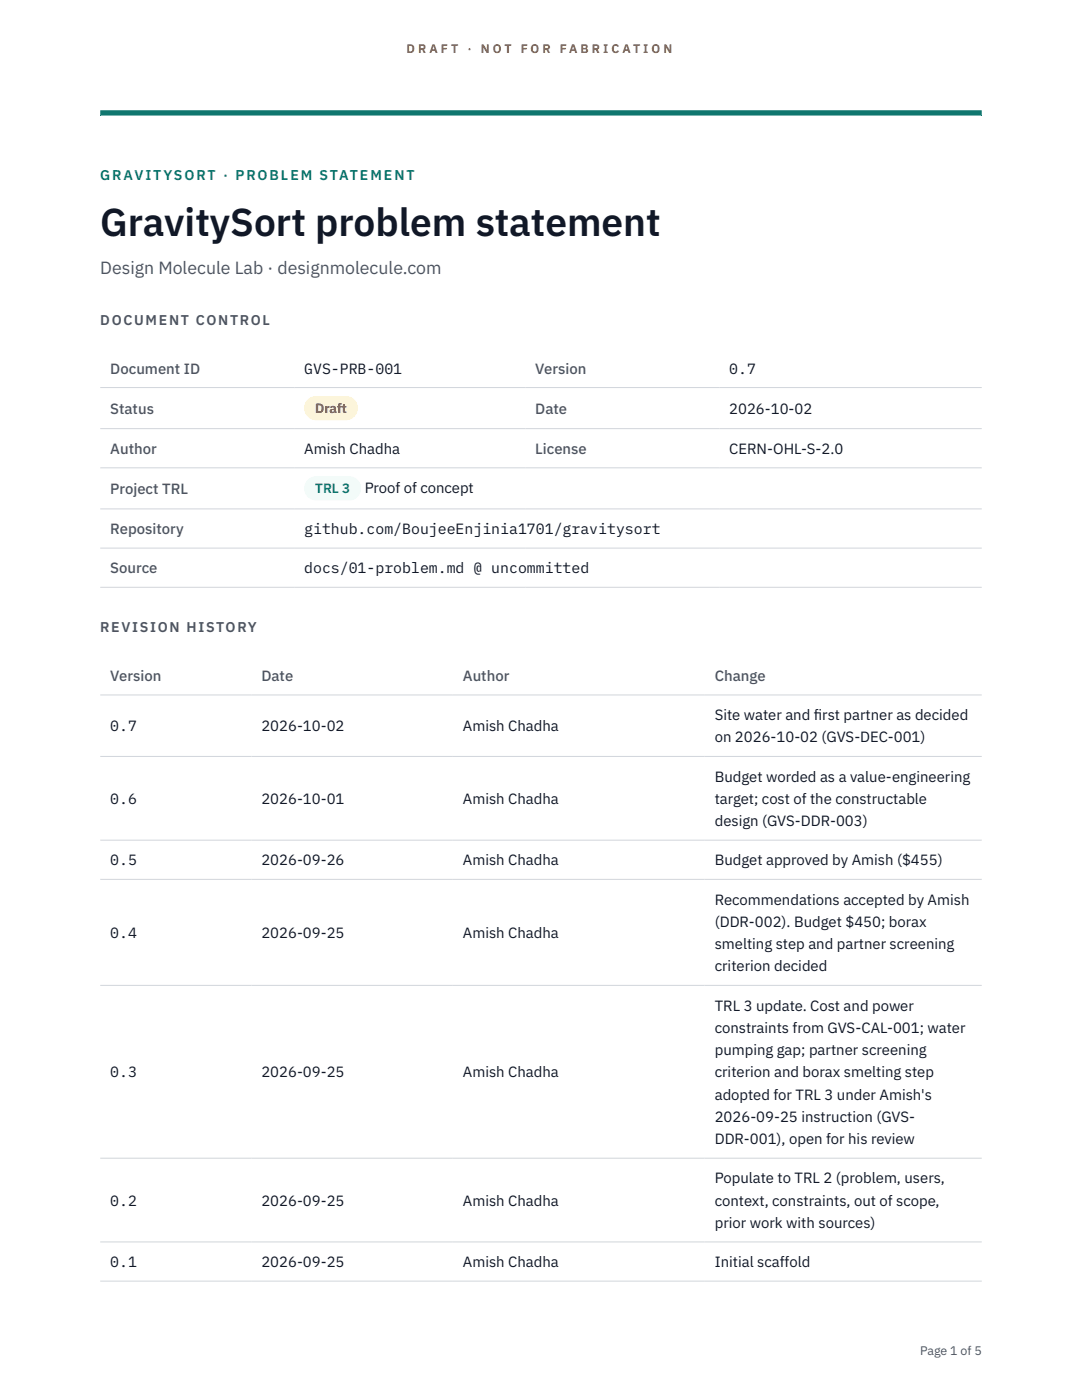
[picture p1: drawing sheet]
<svg xmlns="http://www.w3.org/2000/svg" width="216mm" height="279mm" viewBox="0 0 216 279" stroke-linecap="round" stroke-linejoin="round" font-family="sans-serif">
<defs><g id="words">
<text font-size="7.8" fill="#111827" x="20" y="47.1">GravitySort problem statement</text>
<text font-size="3.5" fill="#4b5563" x="20" y="54.6">Design Molecule Lab · designmolecule.com</text>
<g font-size="3" fill="#4b5563">
<text x="22" y="74.5">Document ID</text>
<text x="106.8" y="74.5">Version</text>
<text x="22" y="82.6">Status</text>
<text x="106.8" y="82.6">Date</text>
<text x="22" y="90.6">Author</text>
<text x="106.8" y="90.6">License</text>
<text x="22" y="98.6">Project TRL</text>
<text x="22" y="106.6">Repository</text>
<text x="22" y="114.4">Source</text>
<text x="22" y="135.9">Version</text>
<text x="52.2" y="135.9">Date</text>
<text x="92.4" y="135.9">Author</text>
<text x="142.6" y="135.9">Change</text>
</g>
<g font-size="3" fill="#111827">
<text x="60.7" y="74.5">GVS-PRB-001</text>
<text x="145.5" y="74.5">0.7</text>
<text x="145.5" y="82.6">2026-10-02</text>
<text x="60.7" y="90.6">Amish Chadha</text>
<text x="145.5" y="90.6">CERN-OHL-S-2.0</text>
<text x="72.8" y="98.5">Proof of concept</text>
<text x="60.7" y="106.6">github.com/BoujeeEnjinia1701/gravitysort</text>
<text x="60.7" y="114.4">docs/01-problem.md @ uncommitted</text>
<text x="142.6" y="143.7">Site water and f</text>
<text x="162.4" y="143.7">irst partner as decided</text>
<text x="22" y="145.9">0.7</text>
<text x="52.2" y="145.9">2026-10-02</text>
<text x="92.4" y="145.9">Amish Chadha</text>
<text x="142.6" y="148.2">on 2026-10-02 (GVS-DEC-001)</text>
<text x="142.6" y="156">Budget worded as a value-engineering</text>
<text x="22" y="160.4">0.6</text>
<text x="52.2" y="160.4">2026-10-01</text>
<text x="92.4" y="160.4">Amish Chadha</text>
<text x="142.6" y="160.4">target; cost of the constructable</text>
<text x="142.6" y="164.9">design (GVS-DDR-003)</text>
<text x="22" y="172.7">0.5</text>
<text x="52.2" y="172.7">2026-09-26</text>
<text x="92.4" y="172.7">Amish Chadha</text>
<text x="142.6" y="172.7">Budget approved by Amish ($455)</text>
<text x="142.6" y="180.5">Recommendations accepted by Amish</text>
<text x="142.6" y="185">(DDR-002). Budget $450; borax</text>
<text x="22" y="187.2">0.4</text>
<text x="52.2" y="187.2">2026-09-25</text>
<text x="92.4" y="187.2">Amish Chadha</text>
<text x="142.6" y="189.4">smelting step and partner screening</text>
<text x="142.6" y="193.9">criterion decided</text>
<text x="142.6" y="201.7">TRL 3 update. Cost and power</text>
<text x="142.6" y="206.1">constraints from GVS-CAL-001; water</text>
<text x="22" y="215">0.3</text>
<text x="52.2" y="215">2026-09-25</text>
<text x="92.4" y="215">Amish Chadha</text>
<text x="142.6" y="210.6">pumping gap; partner screening</text>
<text x="142.6" y="215">criterion and borax smelting step</text>
<text x="142.6" y="219.5">adopted for TRL 3 under Amish's</text>
<text x="142.6" y="223.9">2026-09-25 instruction (GVS-</text>
<text x="142.6" y="228.3">DDR-001), open for his review</text>
<text x="142.6" y="236.2">Populate to TRL 2 (problem, users,</text>
<text x="22" y="240.6">0.2</text>
<text x="52.2" y="240.6">2026-09-25</text>
<text x="92.4" y="240.6">Amish Chadha</text>
<text x="142.6" y="240.6">context, constraints, out of scope,</text>
<text x="142.6" y="245.1">prior work with sources)</text>
<text x="22" y="252.9">0.1</text>
<text x="52.2" y="252.9">2026-09-25</text>
<text x="92.4" y="252.9">Amish Chadha</text>
<text x="142.6" y="252.9">Initial scaffold</text>
</g>
<text font-size="2.8" fill="#0f766e" x="20" y="36">GRAVITYSORT · PROBLEM STATEMENT</text>
<g font-size="2.8" fill="#4b5563">
<text x="20" y="64.8">DOCUMENT CONTROL</text>
<text x="20" y="126.2">REVISION HISTORY</text>
</g>
<text font-size="2.7" fill="#92400e" x="62.9" y="82.5">Draft</text>
<text font-size="2.7" fill="#0f766e" x="62.9" y="98.5">TRL 3</text>
<g font-size="2.5" fill="#b45309">
<text x="81.1" y="10.5">D R A F T</text>
<text x="93.3" y="10.5">·</text>
<text x="95.9" y="10.5">N O T</text>
<text x="103.9" y="10.5">F O R</text>
<text x="111.7" y="10.5">F A B R I C A T I O N</text>
</g>
<text font-size="2.5" fill="#4b5563" x="183.6" y="270.3">Page 1 of 5</text>
</g></defs>
<path d="M20 23.1h175.9zM20 22h175.9v1.1h-175.9z" fill-rule="evenodd" fill="#0f766e"/>
<g fill="none" stroke="#d1d5db" stroke-width=".2">
<path d="M20 77.3h175.9M20 85.5h175.9M20 93.4h175.9M20 101.6h175.9M20 109.4h175.9M20 117.2h175.9M20 138.7h175.9M20 151h175.9M20 167.7h175.9M20 175.5h175.9M20 196.7h175.9M20 231.1h175.9"/>
<path d="M20 247.9h175.9M20 255.7h175.9"/>
</g>
<path d="M60.7 79h10.7v4.9h-10.7z" fill="#fef3c7"/>
<path d="M60.7 95.1h11.4v4.8h-11.4z" fill="#f0fdfa"/>
<use href="#words"/>
</svg>
